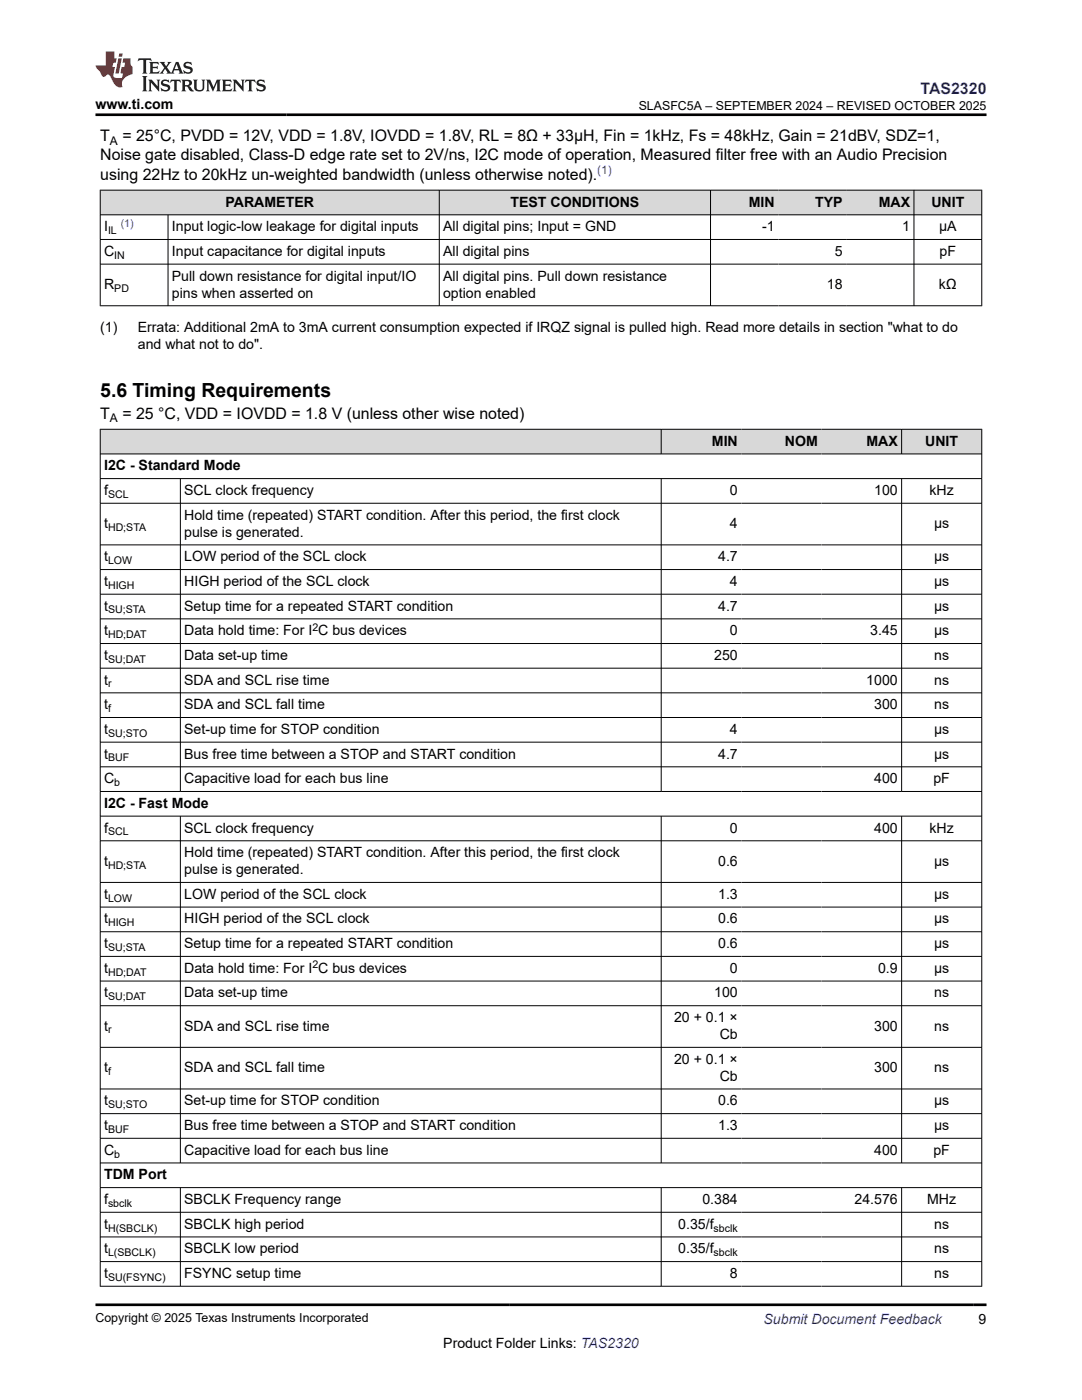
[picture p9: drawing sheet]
<svg xmlns="http://www.w3.org/2000/svg" width="216mm" height="279mm" viewBox="0 0 216 279" stroke-linecap="round" stroke-linejoin="round" font-family="sans-serif">
<defs><g id="words">
<text font-size="3.9" x="20" y="79.2">5.6 Timing Requirements</text>
<text font-size="3.2" fill="#00f" x="183.7" y="18.7">TAS2320</text>
<g font-size="3.2">
<text x="20" y="28.2">T</text>
<text x="24.4" y="28.2">= 25°C, PVDD = 12V, VDD = 1.8V, IOVDD = 1.8V, RL = 8Ω + 33µH, Fin = 1kHz, Fs = 48kHz, Gain = 21dBV, SDZ=1,</text>
<text x="20" y="32">Noise gate disabled, Class-D edge rate set to 2V/ns, I2C mode of operation, Measured filter free with an Audio Precision</text>
<text x="20" y="35.8">using 22Hz to 20kHz un-weighted bandwidth (unless otherwise noted).</text>
<text x="20" y="83.6">T</text>
<text x="24.4" y="83.6">= 25 °C, VDD = IOVDD = 1.8 V (unless other wise noted)</text>
</g>
<g font-size="2.8">
<text x="19.1" y="21.8">www.ti.com</text>
<text x="45" y="41.2">PARAMETER</text>
<text x="101.9" y="41.2">TEST CONDITIONS</text>
<text x="149.4" y="41.2">MIN</text>
<text x="162.6" y="41.2">TYP</text>
<text x="175.3" y="41.2">MAX</text>
<text x="185.8" y="41.2">UNIT</text>
<text x="20.8" y="46.1">I</text>
<text x="34.3" y="46.1">Input logic-low leakage for digital inputs</text>
<text x="88.4" y="46.1">All digital pins; Input = GND</text>
<text x="152.1" y="46.1">-1</text>
<text x="180" y="46.1">1</text>
<text x="187.4" y="46.1">µA</text>
<text x="20.8" y="51.1">C</text>
<text x="34.3" y="51.1">Input capacitance for digital inputs</text>
<text x="88.4" y="51.1">All digital pins</text>
<text x="166.6" y="51.1">5</text>
<text x="187.5" y="51.1">pF</text>
<text x="20.8" y="57.7">R</text>
<text x="34.3" y="56">Pull down resistance for digital input/IO</text>
<text x="34.3" y="59.4">pins when asserted on</text>
<text x="88.4" y="56">All digital pins. Pull down resistance</text>
<text x="88.4" y="59.4">option enabled</text>
<text x="165" y="57.7">18</text>
<text x="187.3" y="57.7">kΩ</text>
<text x="20" y="66.2">(1)</text>
<text x="27.5" y="66.2">Errata: Additional 2mA to 3mA current consumption expected if IRQZ signal is pulled high. Read more details in section &quot;what to do</text>
<text x="27.5" y="69.6">and what not to do&quot;.</text>
<text x="142" y="88.9">MIN</text>
<text x="156.6" y="88.9">NOM</text>
<text x="172.9" y="88.9">MAX</text>
<text x="184.6" y="88.9">UNIT</text>
<text x="20.8" y="93.9">I2C - Standard Mode</text>
<text x="20.8" y="98.8">f</text>
<text x="36.8" y="98.8">SCL clock frequency</text>
<text x="145.7" y="98.8">0</text>
<text x="174.4" y="98.8">100</text>
<text x="185.5" y="98.8">kHz</text>
<text x="20.8" y="105.4">t</text>
<text x="36.8" y="103.7">Hold time (repeated) START condition. After this period, the first clock</text>
<text x="36.8" y="107.1">pulse is generated.</text>
<text x="145.7" y="105.4">4</text>
<text x="186.4" y="105.4">μs</text>
<text x="20.8" y="112">t</text>
<text x="36.8" y="112">LOW period of the SCL clock</text>
<text x="143.3" y="112">4.7</text>
<text x="186.4" y="112">μs</text>
<text x="20.8" y="116.9">t</text>
<text x="36.8" y="116.9">HIGH period of the SCL clock</text>
<text x="145.7" y="116.9">4</text>
<text x="186.4" y="116.9">μs</text>
<text x="20.8" y="121.9">t</text>
<text x="36.8" y="121.9">Setup time for a repeated START condition</text>
<text x="143.3" y="121.9">4.7</text>
<text x="186.4" y="121.9">μs</text>
<text x="20.8" y="126.8">t</text>
<text x="20.8" y="131.7">t</text>
<text x="36.8" y="126.8">Data hold time: For I C bus devices</text>
<text x="36.8" y="131.7">Data set-up time</text>
<text x="142.5" y="131.7">250</text>
<text x="145.7" y="126.8">0</text>
<text x="173.6" y="126.8">3.45</text>
<text x="186.4" y="126.8">μs</text>
<text x="186.4" y="131.7">ns</text>
<text x="20.8" y="136.6">t</text>
<text x="36.8" y="136.6">SDA and SCL rise time</text>
<text x="172.9" y="136.6">1000</text>
<text x="186.4" y="136.6">ns</text>
<text x="20.8" y="141.5">t</text>
<text x="36.8" y="141.5">SDA and SCL fall time</text>
<text x="174.4" y="141.5">300</text>
<text x="186.4" y="141.5">ns</text>
<text x="20.8" y="146.5">t</text>
<text x="36.8" y="146.5">Set-up time for STOP condition</text>
<text x="145.7" y="146.5">4</text>
<text x="186.4" y="146.5">μs</text>
<text x="20.8" y="151.4">t</text>
<text x="36.8" y="151.4">Bus free time between a STOP and START condition</text>
<text x="143.3" y="151.4">4.7</text>
<text x="186.4" y="151.4">μs</text>
<text x="20.8" y="156.3">C</text>
<text x="20.8" y="161.2">I2C - Fast Mode</text>
<text x="36.8" y="156.3">Capacitive load for each bus line</text>
<text x="174.4" y="156.3">400</text>
<text x="186.3" y="156.3">pF</text>
<text x="20.8" y="166.2">f</text>
<text x="36.8" y="166.2">SCL clock frequency</text>
<text x="145.7" y="166.2">0</text>
<text x="174.4" y="166.2">400</text>
<text x="185.5" y="166.2">kHz</text>
<text x="20.8" y="172.8">t</text>
<text x="36.8" y="171.1">Hold time (repeated) START condition. After this period, the first clock</text>
<text x="143.3" y="172.8">0.6</text>
<text x="186.4" y="172.8">μs</text>
<text x="20.8" y="179.4">t</text>
<text x="36.8" y="174.5">pulse is generated.</text>
<text x="36.8" y="179.4">LOW period of the SCL clock</text>
<text x="143.3" y="179.4">1.3</text>
<text x="186.4" y="179.4">μs</text>
<text x="20.8" y="184.3">t</text>
<text x="36.8" y="184.3">HIGH period of the SCL clock</text>
<text x="143.3" y="184.3">0.6</text>
<text x="186.4" y="184.3">μs</text>
<text x="20.8" y="189.2">t</text>
<text x="36.8" y="189.2">Setup time for a repeated START condition</text>
<text x="143.3" y="189.2">0.6</text>
<text x="186.4" y="189.2">μs</text>
<text x="20.8" y="194.1">t</text>
<text x="36.8" y="194.1">Data hold time: For I C bus devices</text>
<text x="145.7" y="194.1">0</text>
<text x="175.2" y="194.1">0.9</text>
<text x="186.4" y="194.1">μs</text>
<text x="20.8" y="199.1">t</text>
<text x="36.8" y="199.1">Data set-up time</text>
<text x="134.5" y="204">20 + 0.1 ×</text>
<text x="142.5" y="199.1">100</text>
<text x="186.4" y="199.1">ns</text>
<text x="20.8" y="205.7">t</text>
<text x="36.8" y="205.7">SDA and SCL rise time</text>
<text x="143.6" y="207.4">Cb</text>
<text x="174.4" y="205.7">300</text>
<text x="186.4" y="205.7">ns</text>
<text x="20.8" y="214">t</text>
<text x="36.8" y="214">SDA and SCL fall time</text>
<text x="134.5" y="212.3">20 + 0.1 ×</text>
<text x="143.6" y="215.7">Cb</text>
<text x="174.4" y="214">300</text>
<text x="186.4" y="214">ns</text>
<text x="20.8" y="220.6">t</text>
<text x="36.8" y="220.6">Set-up time for STOP condition</text>
<text x="143.3" y="220.6">0.6</text>
<text x="186.4" y="220.6">μs</text>
<text x="20.8" y="225.5">t</text>
<text x="36.8" y="225.5">Bus free time between a STOP and START condition</text>
<text x="143.3" y="225.5">1.3</text>
<text x="186.4" y="225.5">μs</text>
<text x="20.8" y="230.4">C</text>
<text x="36.8" y="230.4">Capacitive load for each bus line</text>
<text x="174.4" y="230.4">400</text>
<text x="186.3" y="230.4">pF</text>
<text x="20.8" y="235.4">TDM Port</text>
<text x="20.8" y="240.3">f</text>
<text x="20.8" y="245.2">t</text>
<text x="36.8" y="240.3">SBCLK Frequency range</text>
<text x="36.8" y="245.2">SBCLK high period</text>
<text x="135.3" y="245.2">0.35/f</text>
<text x="140.2" y="240.3">0.384</text>
<text x="170.5" y="240.3">24.576</text>
<text x="185" y="240.3">MHz</text>
<text x="186.4" y="245.2">ns</text>
<text x="20.8" y="250.1">t</text>
<text x="36.8" y="250.1">SBCLK low period</text>
<text x="135.3" y="250.1">0.35/f</text>
<text x="186.4" y="250.1">ns</text>
<text x="20.8" y="255.1">t</text>
<text x="36.8" y="255.1">FSYNC setup time</text>
<text x="145.7" y="255.1">8</text>
<text x="186.4" y="255.1">ns</text>
<text x="88.4" y="269">Product Folder Links: TAS2320</text>
<text x="195.3" y="264.2">9</text>
</g>
<text font-size="2.8" fill="#00f" x="152.4" y="264.2">Submit Document Feedback</text>
<g font-size="2.5">
<text x="127.4" y="21.9">SLASFC5A – SEPTEMBER 2024 – REVISED OCTOBER 2025</text>
<text x="19.1" y="263.9">Copyright © 2025 Texas Instruments Incorporated</text>
</g>
<g font-size="2.4">
<text x="21.9" y="28.9">A</text>
<text x="21.9" y="84.2">A</text>
</g>
<text font-size="2.4" fill="#00f" x="119.2" y="34.8">(1)</text>
<g font-size="2.1">
<text x="21.6" y="46.7">IL</text>
<text x="22.8" y="51.6">IN</text>
<text x="22.8" y="58.2">PD</text>
<text x="21.6" y="99.4">SCL</text>
<text x="21.6" y="106">HD;STA</text>
<text x="21.6" y="112.6">LOW</text>
<text x="21.6" y="117.5">HIGH</text>
<text x="21.6" y="122.4">SU;STA</text>
<text x="62.3" y="125.8">2</text>
<text x="21.6" y="127.3">HD;DAT</text>
<text x="21.6" y="132.3">SU;DAT</text>
<text x="21.6" y="137.2">r</text>
<text x="21.6" y="142.1">f</text>
<text x="21.6" y="147">SU;STO</text>
<text x="21.6" y="152">BUF</text>
<text x="22.8" y="156.9">b</text>
<text x="21.6" y="166.7">SCL</text>
<text x="21.6" y="173.3">HD;STA</text>
<text x="21.6" y="179.9">LOW</text>
<text x="21.6" y="184.9">HIGH</text>
<text x="21.6" y="189.8">SU;STA</text>
<text x="21.6" y="194.7">HD;DAT</text>
<text x="62.3" y="193.2">2</text>
<text x="21.6" y="199.6">SU;DAT</text>
<text x="21.6" y="206.2">r</text>
<text x="21.6" y="214.6">f</text>
<text x="21.6" y="221.2">SU;STO</text>
<text x="21.6" y="226.1">BUF</text>
<text x="22.8" y="231">b</text>
<text x="21.6" y="240.9">sbclk</text>
<text x="21.6" y="245.8">H(SBCLK)</text>
<text x="142.4" y="245.8">sbclk</text>
<text x="21.6" y="250.7">L(SBCLK)</text>
<text x="142.4" y="250.7">sbclk</text>
<text x="21.6" y="255.6">SU(FSYNC)</text>
</g>
<text font-size="2.1" fill="#00f" x="24.1" y="45.2">(1)</text>
</g></defs>
<g fill="#d8d8d8">
<path d="M20 38h175.9v4.9h-175.9z" fill-rule="evenodd"/>
<path d="M20.1 38h67.5v4.8h-67.5z" fill-rule="evenodd"/>
<path d="M87.7 38h54v4.8h-54z" fill-rule="evenodd"/>
<path d="M141.8 38h13.5v4.8h-13.5z" fill-rule="evenodd"/>
<path d="M155.3 38h13.5v4.8h-13.5z" fill-rule="evenodd"/>
<path d="M168.8 38h13.5v4.8h-13.5z" fill-rule="evenodd"/>
<path d="M182.4 38h13.4v4.8h-13.4z" fill-rule="evenodd"/>
</g>
<path d="M19.9 38h176.1M20 37.9v23.2M87.7 37.9v23.2M141.8 37.9v23.2M182.4 37.9v23.2M195.9 37.9v23.2M19.9 42.9h176.1M19.9 47.8h176.1M19.9 52.7h176.1M33.5 42.9v18.2M19.9 61h176.1" fill="none" stroke="#000" stroke-width=".2"/>
<g fill="#d8d8d8">
<path d="M20 85.7h175.9v4.9h-175.9z" fill-rule="evenodd"/>
<path d="M20.1 85.7h111.8v4.8h-111.8z" fill-rule="evenodd"/>
<path d="M132 85.7h15.9v4.8h-15.9z" fill-rule="evenodd"/>
<path d="M147.9 85.7h16v4.8h-16z" fill-rule="evenodd"/>
<path d="M163.9 85.7h15.9v4.8h-15.9z" fill-rule="evenodd"/>
<path d="M180 85.7h15.8v4.8h-15.8z" fill-rule="evenodd"/>
</g>
<g fill="none" stroke="#000" stroke-width=".2">
<path d="M19.9 85.7h176.1M19.9 90.6h176.1M19.9 95.5h176.1M20 85.6v171.2M36 95.5v62.5M131.9 85.6v5.1M131.9 95.5v62.5M179.9 85.6v5.1M179.9 95.5v62.5M195.9 85.6v171.2M19.9 100.4h176.1M19.9 108.7h176.1"/>
<path d="M19.9 113.7h176.1M19.9 118.6h176.1M19.9 123.5h176.1M19.9 128.4h176.1M19.9 133.3h176.1M19.9 138.3h176.1M19.9 143.2h176.1M19.9 148.1h176.1M19.9 153h176.1M19.9 158h176.1M19.9 162.9h176.1M19.9 167.8h176.1"/>
<path d="M19.9 176.1h176.1M36 162.9v69.3M131.9 162.9v69.3M179.9 162.9v69.3M19.9 181h176.1M19.9 185.9h176.1M19.9 190.9h176.1M19.9 195.8h176.1M19.9 200.7h176.1M19.9 209h176.1M19.9 217.3h176.1M19.9 222.2h176.1"/>
<path d="M19.9 227.2h176.1M19.9 232.1h176.1M19.9 237h176.1M36 237v19.8M131.9 237v19.8M179.9 237v19.8M19.9 241.9h176.1M19.9 246.9h176.1M19.9 251.8h176.1M19.9 256.7h176.1"/>
</g>
<path d="M27.7 11.6l-.2 .6 .5-.2h.6v.1v2.2l-.2 .4h1l-.2-.4v-2.2v-.1h.5l.5 .2-.1-.6zM29.8 12.4l.2 .3v1.6l-.2 .4h1.9l.1-.6a1.08 1.08 0 0 1-1.3 .2v-.7h.6l.4 .2v-.7l-.4 .2h-.6v-.5l.2-.2a1 1 0 0 1 1 .3l-.1-.5zM31.8 12.4l1 1.1-1 1.2h.9l-.2-.2 .4-.8 .5 .8-.2 .2h1.6l-.2-.2 .1-.5h1l.1 .5-.1 .2h.9l-.2-.4-.8-1.9h-.5l-1 2.1-.8-1.1 .9-1h-.8l.2 .2-.5 .6-.3-.6 .1-.2zM35.2 12.8l.4 1h-.8zM36.8 12.5a.65 .65 0 0 0-.2 .7 .65 .65 0 0 0 .6 .5l.7 .1 .1 .3a.79 .79 0 0 1-.7 .4 .79 .79 0 0 1-.7-.5l.1 .7 .2-.1a.93 .93 0 0 0 1.1 0 .93 .93 0 0 0 .4-.9 1.46 1.46 0 0 0-1.2-.6l-.1-.3a1.09 1.09 0 0 1 1.2 .2l-.2-.6-.1 .1-.6-.2zM28.4 15.2l.2 .4v2.2l-.2 .4h1l-.2-.4v-2.2l.2-.4zM29.6 15.9l.2 .4v1.5l-.2 .4h.8l-.3-.4v-1.3l1.7 1.8v-2l.2-.4h-.8l.2 .2 .1 1.1-1.2-1.3zM32.3 16a.65 .65 0 0 0-.2 .8 .65 .65 0 0 0 .7 .4l.6 .2 .1 .2a.79 .79 0 0 1-.7 .4 .79 .79 0 0 1-.7-.5l.1 .7 .2-.1a.93 .93 0 0 0 1.1 .1 .93 .93 0 0 0 .4-1 1.46 1.46 0 0 0-1.2-.5l-.1-.4a1.09 1.09 0 0 1 1.2 .2l-.2-.6-.1 .1-.6-.1zM34.1 15.9l-.1 .6a.63 .63 0 0 1 .7-.3l.1 1.6-.3 .4h1l-.2-.4v-1.6a.66 .66 0 0 1 .8 .3l-.1-.6zM36.2 15.9l.2 .4v1.5l-.2 .4h.9l-.2-.2v-.7h.5l.1 .2a.79 .79 0 0 0 1.2 .6l-1-.9a.61 .61 0 0 0 .6-.6 .61 .61 0 0 0-.5-.7zM36.9 16.2h.2a.47 .47 0 0 1 .5 .1 .47 .47 0 0 1 .1 .5l-.2 .1-.6 .1zM38.5 15.9l.2 .2a2.27 2.27 0 0 0 .4 2 1.04 1.04 0 0 0 1.7-.7v-1.3l.2-.2h-.8l.2 .4v1.1a.6 .6 0 0 1-.6 .6 .6 .6 0 0 1-.6-.6v-1.1l.3-.4zM41.1 15.9l.2 .4v1.5l-.2 .4h.7l-.2-.4v-1.4l.9 1.9 .8-1.9v1.4l-.2 .4h1l-.3-.4v-1.5l.3-.4h-.8l-.7 1.5-.7-1.5zM44.3 15.9l.2 .4v1.5l-.2 .4h1.9l.1-.6a1.09 1.09 0 0 1-1.3 .2v-.7h.6l.4 .2v-.6l-.4 .2h-.6v-.6l.2-.1a1.01 1.01 0 0 1 1 .3l-.1-.6zM46.4 15.9l.3 .4v1.5l-.3 .4h.8l-.2-.4v-1.3l1.6 1.8v-2l.2-.4h-.7l.2 .2v1.1l-1.2-1.3zM49 15.9l-.1 .6a.63 .63 0 0 1 .8-.3v1.6l-.3 .4h1l-.2-.4v-1.6a.66 .66 0 0 1 .8 .3l-.1-.6zM51.4 16a.65 .65 0 0 0-.2 .8 .65 .65 0 0 0 .6 .4l.6 .2 .2 .2a.79 .79 0 0 1-.8 .4 .79 .79 0 0 1-.6-.5l.1 .7 .2-.1a.93 .93 0 0 0 1 .1 .93 .93 0 0 0 .5-1 1.46 1.46 0 0 0-1.3-.5l-.1-.4a1.09 1.09 0 0 1 1.3 .2l-.2-.6-.2 .1-.5-.1z" fill="#231f20"/>
<path d="M21.1 10.3v2.7h-2v.4l.9 1a.95 .95 0 0 0 .9 .9 .59 .59 0 0 1 .6-.4 .59 .59 0 0 1 .5 .3l.4 .8a1.59 1.59 0 0 0 2.1 1.4 1.61 1.61 0 0 1 1-2.3l1-.3-.1-1.5a1.59 1.59 0 0 1-.4-1.7h-1.4l-.2 .9h.5l-.1 .9h-.5l-.2 .9v.3l.4 .1-.2 .9h-.6a.73 .73 0 0 1-1.1-.7l.3-1.5h-.5l.2-.9h.5l.2-.9h-.5v-1.3zM23.6 11.6l-.6 3.1h.7l.6-3.1zM23.8 10.7l-.1 .6h.7l.1-.6z" fill="#ed1c24"/>
<path d="M19.1 22.9h177.8M19.1 260.4h177.8" fill="none" stroke="#000" stroke-width=".53"/>
<use href="#words"/>
</svg>
